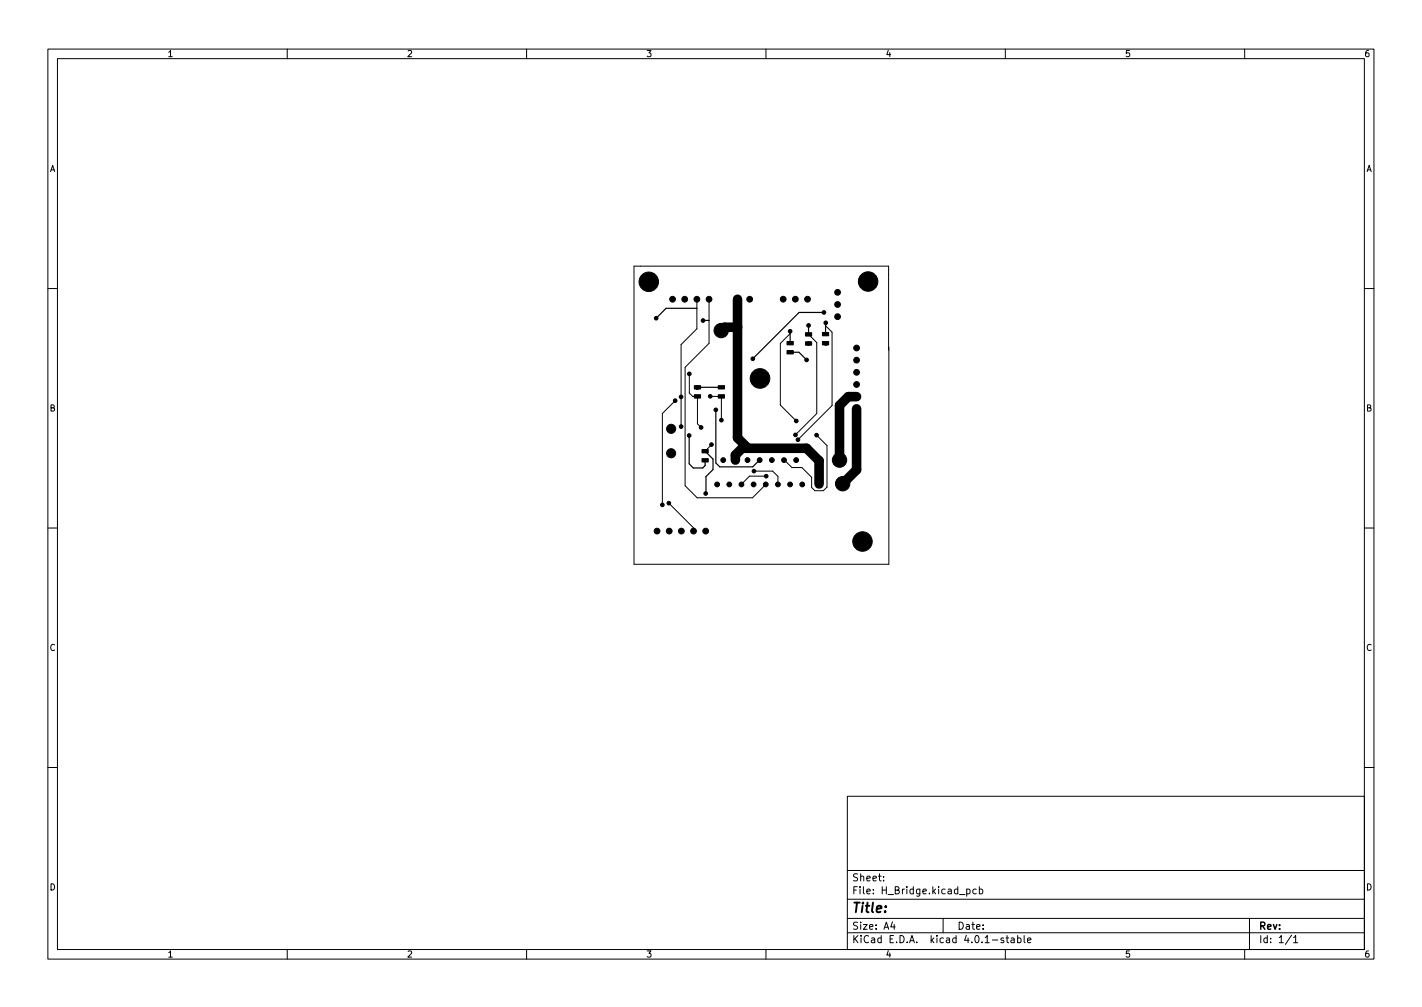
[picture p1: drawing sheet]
<svg xmlns="http://www.w3.org/2000/svg" width="297mm" height="210mm" viewBox="0 0 297 210" stroke-linecap="round" stroke-linejoin="round" font-family="sans-serif">
<defs><g id="words">
<text font-size="2.8" x="178" y="190.6">Title:</text>
<g font-size="2.1">
<text x="178" y="184">Sheet:</text>
<text x="178" y="186.7">File: H_Bridge.kicad_pcb</text>
<text x="178" y="196.9">KiCad E.D.A. kicad 4.0.1-stable</text>
<text x="178" y="194.1">Size: A4</text>
<text x="200" y="194.1">Date:</text>
<text x="263" y="194.1">Rev:</text>
<text x="263" y="196.9">Id: 1/1</text>
</g>
<g font-size="1.8">
<text x="35" y="11.9">1</text>
<text x="85" y="11.9">2</text>
<text x="135" y="11.9">3</text>
<text x="185" y="11.9">4</text>
<text x="235" y="11.9">5</text>
<text x="285" y="11.9">6</text>
<text x="10.3" y="35.9">A</text>
<text x="285.3" y="35.9">A</text>
<text x="10.3" y="85.9">B</text>
<text x="285.3" y="85.9">B</text>
<text x="10.3" y="135.9">C</text>
<text x="285.3" y="135.9">C</text>
<text x="10.3" y="185.9">D</text>
<text x="285.3" y="185.9">D</text>
<text x="35" y="199.9">1</text>
<text x="85" y="199.9">2</text>
<text x="135" y="199.9">3</text>
<text x="185" y="199.9">4</text>
<text x="235" y="199.9">5</text>
<text x="285" y="199.9">6</text>
</g>
</g></defs>
<g fill="none" stroke="#000" stroke-width=".21">
<path d="M10 10.2h277v190.1h-277zM12 12.2h273v186.1h-273zM60 10.2v2M110 10.2v2M160 10.2v2M210 10.2v2M260 10.2v2M10 60.2h2M144 78.1v4l.7 .7h1v5.7l.8 .7M145.6 62.5v6.1l-3.3 3.3v17.2M148.1 62.5v9.2l-5 5v24.7l2.5 2.5h11.6l2.8-2.7M165 69.7l-2 2v12.9l3.3 3.3"/>
<path d="M168.9 69.8l1.7 1.7v14.8l-4.4 4.5M172.5 68l1.3 1.4v15.3l-7.1 7.1M185.7 72.4v45.4h-53.3v-62.2h53.2v17.5M285 60.2h2M141 83.7l-2.6 2.6v19.1M147.3 94.2h.1M148.4 82.7v.1M148.4 82.8h2.3v4.9M148.7 92.8l-1.3 1.3M157.5 98.4h3.9l1.1 1.1v1.6M160 99.4h-3.4l-1.7 1.7M170.6 90.9l2.1 2.1v8.7l-.7 .8h-1.8l-.7-.7v-2.1l-2-2.1h-2.1l-1.6-1.5"/>
<path d="M10 110.2h2M139.7 105.1l5.2 5.1v.7M157.4 101.1h.2M160 101.1v.1M285 110.2h2M10 160.2h2M177 166.3h108v32h-108zM285 160.2h2M60 198.3v2M110 198.3v2M160 198.3v2M177 194.8h108"/>
<path d="M177 191.8h108M177 187.8h108M177 181.8h108M184.6 183.8v.1M184.6 183v.1M186.4 192.5l-.3 1h.9M186.8 193v1M197 191.8v3M201.9 185.7l.5-.1 .2 .3-.1 .7h-.6M201.9 185.6v1.5M203.9 185.7l-.4-.1-.3 .3 .2 .7h.5M204.6 185.7l.4-.1 .3 .3-.2 .7h-.5"/>
<path d="M204.6 185.1v1.5M209.6 195.9l-.3-.1-.2 .2v.3l.5 .1v.4h-.5M210 198.3v2M210.1 195.8h.6M210.4 195.3v1.3l.3 .2M211.2 195.9h.6l.1 .9M211.9 196.2l-.5 .1-.3 .2 .3 .3h.5M212.6 195.9l.4-.1 .3 .3-.2 .7h-.5M212.6 195.3v1.5M213.9 195.3v1.3l.2 .2M214.6 196.3l.8-.1-.1-.3-.4-.1-.3 .2 .1 .8h.6M260 198.3v2"/>
<path d="M261 191.8v6.5M269.8 195.3l-1.3 1.9M270.2 195.8l.4-.5v1.5M270.2 196.8h.9"/>
</g>
<g fill="#000" stroke="#000" stroke-width=".21">
<path d="M164.4 71.3h1.3v.7h-1.3zM164.4 73.2h1.3v.7h-1.3zM168.3 69.5h1.3v.7h-1.3zM168.3 71.4h1.3v.7h-1.3zM171.8 69.4h1.3v.7h-1.3zM171.8 71.3h1.3v.7h-1.3zM145 80.5h1.3v.7h-1.3zM145 82.4h1.3v.7h-1.3zM146.6 95.8h1.3v.7h-1.3zM146.6 93.9h1.3v.7h-1.3zM150 80.5h1.3v.7h-1.3zM150 82.4h1.3v.7h-1.3z"/>
<circle cx="135.5" cy="58.8" r="2.03"/>
<circle cx="181.3" cy="58.8" r="2.03"/>
<circle cx="137.1" cy="66.4" r=".38"/>
<circle cx="140.5" cy="62.5" r=".6"/>
<circle cx="143" cy="62.5" r=".6"/>
<circle cx="144" cy="78.1" r=".38"/>
<circle cx="145.6" cy="62.5" r=".6"/>
<circle cx="146.9" cy="66.9" r=".38"/>
<circle cx="148.1" cy="62.5" r=".6"/>
<circle cx="150.7" cy="69" r="1.5"/>
<circle cx="154.1" cy="62.5" r=".6"/>
<circle cx="156.6" cy="62.5" r=".6"/>
<circle cx="157.2" cy="74.9" r=".38"/>
<circle cx="158.8" cy="79" r="2.05"/>
<circle cx="163.6" cy="62.5" r=".6"/>
<circle cx="165" cy="69.2" r=".38"/>
<circle cx="166.1" cy="62.5" r=".6"/>
<circle cx="168.5" cy="75.1" r=".38"/>
<circle cx="168.7" cy="62.5" r=".6"/>
<circle cx="168.9" cy="67.9" r=".38"/>
<circle cx="168.9" cy="71.7" r=".38"/>
<circle cx="172.1" cy="65.2" r=".38"/>
<circle cx="172.5" cy="67.4" r=".38"/>
<circle cx="172.5" cy="71.7" r=".38"/>
<circle cx="175" cy="61" r=".6"/>
<circle cx="175" cy="63.6" r=".6"/>
<circle cx="175" cy="66.1" r=".6"/>
<circle cx="178.9" cy="77.7" r=".6"/>
<circle cx="178.9" cy="72.7" r=".6"/>
<circle cx="178.9" cy="75.2" r=".6"/>
<circle cx="140.2" cy="94.6" r=".95"/>
<circle cx="140.2" cy="89.5" r=".95"/>
<circle cx="141" cy="83.7" r=".38"/>
<circle cx="142.3" cy="82.9" r=".38"/>
<circle cx="142.3" cy="89.1" r=".38"/>
<circle cx="144" cy="90.9" r=".38"/>
<circle cx="145.6" cy="80.9" r=".38"/>
<circle cx="146.5" cy="89.2" r=".38"/>
<circle cx="148.4" cy="82.7" r=".38"/>
<circle cx="148.6" cy="92.8" r=".38"/>
<circle cx="149.5" cy="85.6" r=".38"/>
<circle cx="150.7" cy="87.7" r=".38"/>
<circle cx="151.1" cy="96.1" r=".5"/>
<circle cx="153.6" cy="96.1" r=".5"/>
<circle cx="156.1" cy="96.1" r=".5"/>
<circle cx="157.5" cy="98.4" r=".38"/>
<circle cx="158.7" cy="96.1" r=".5"/>
<circle cx="160" cy="99.4" r=".38"/>
<circle cx="161.2" cy="96.1" r=".5"/>
<circle cx="163.8" cy="96.1" r=".5"/>
<circle cx="166.2" cy="90.8" r=".38"/>
<circle cx="166.3" cy="96.1" r=".5"/>
<circle cx="166.3" cy="87.9" r=".38"/>
<circle cx="166.7" cy="91.8" r=".38"/>
<circle cx="170.6" cy="90.9" r=".38"/>
<circle cx="171" cy="96.2" r=".38"/>
<circle cx="175.4" cy="96.1" r="1.5"/>
<circle cx="178.9" cy="85.4" r=".6"/>
<circle cx="178.9" cy="82.8" r=".6"/>
<circle cx="178.9" cy="80.3" r=".6"/>
<circle cx="137.2" cy="110.9" r=".6"/>
<circle cx="138.4" cy="105.4" r=".38"/>
<circle cx="139.7" cy="105.1" r=".38"/>
<circle cx="139.8" cy="110.9" r=".6"/>
<circle cx="142.3" cy="110.9" r=".6"/>
<circle cx="144.9" cy="110.9" r=".6"/>
<circle cx="147.4" cy="103" r=".38"/>
<circle cx="147.4" cy="110.9" r=".6"/>
<circle cx="149.8" cy="101.1" r=".5"/>
<circle cx="152.3" cy="101.1" r=".5"/>
<circle cx="154.9" cy="101.1" r=".5"/>
<circle cx="157.4" cy="101.1" r=".5"/>
<circle cx="160" cy="101.1" r=".5"/>
<circle cx="162.5" cy="101.1" r=".5"/>
<circle cx="165" cy="101.1" r=".5"/>
<circle cx="167.6" cy="101.1" r=".5"/>
<circle cx="171.1" cy="101.1" r=".38"/>
<circle cx="176" cy="101" r="1.5"/>
<circle cx="180.2" cy="113.1" r="2.03"/>
</g>
<path d="M145.6 64.4h-6.5l-2 2M148.1 66.9h-1.2M165 73.5h1.9l1.6 1.6M165 69.2v2.4M168.9 67.9v1.9M172.1 65.2h-5.2l-9.7 9.7M172.5 71.7h.1M172.5 67.4v2.4M144 90.9v5.9l.8 .9h2l.5-.5v-1.1M147.3 94.2l1.6 1.7v2.1l-1.4 1.5-.1 3.5M149.5 85.6v11.1l.8 .8h6.9l1.5-1.4M150.7 80.9h-5.1" fill="none" stroke="#000" stroke-width=".25"/>
<path d="M154.1 68.3h-2.8l-.7 .7M154.1 62.5v28.9l2.1 2.2M153.6 96.1v-1.1l1.4-1.4h13.5l2.6 2.6v4.9M178.9 82.8h-1.7l-1.8 1.8v11.5M178.9 85.4v12.7l-2.9 2.9" fill="none" stroke="#000" stroke-width="2"/>
<use href="#words"/>
</svg>
